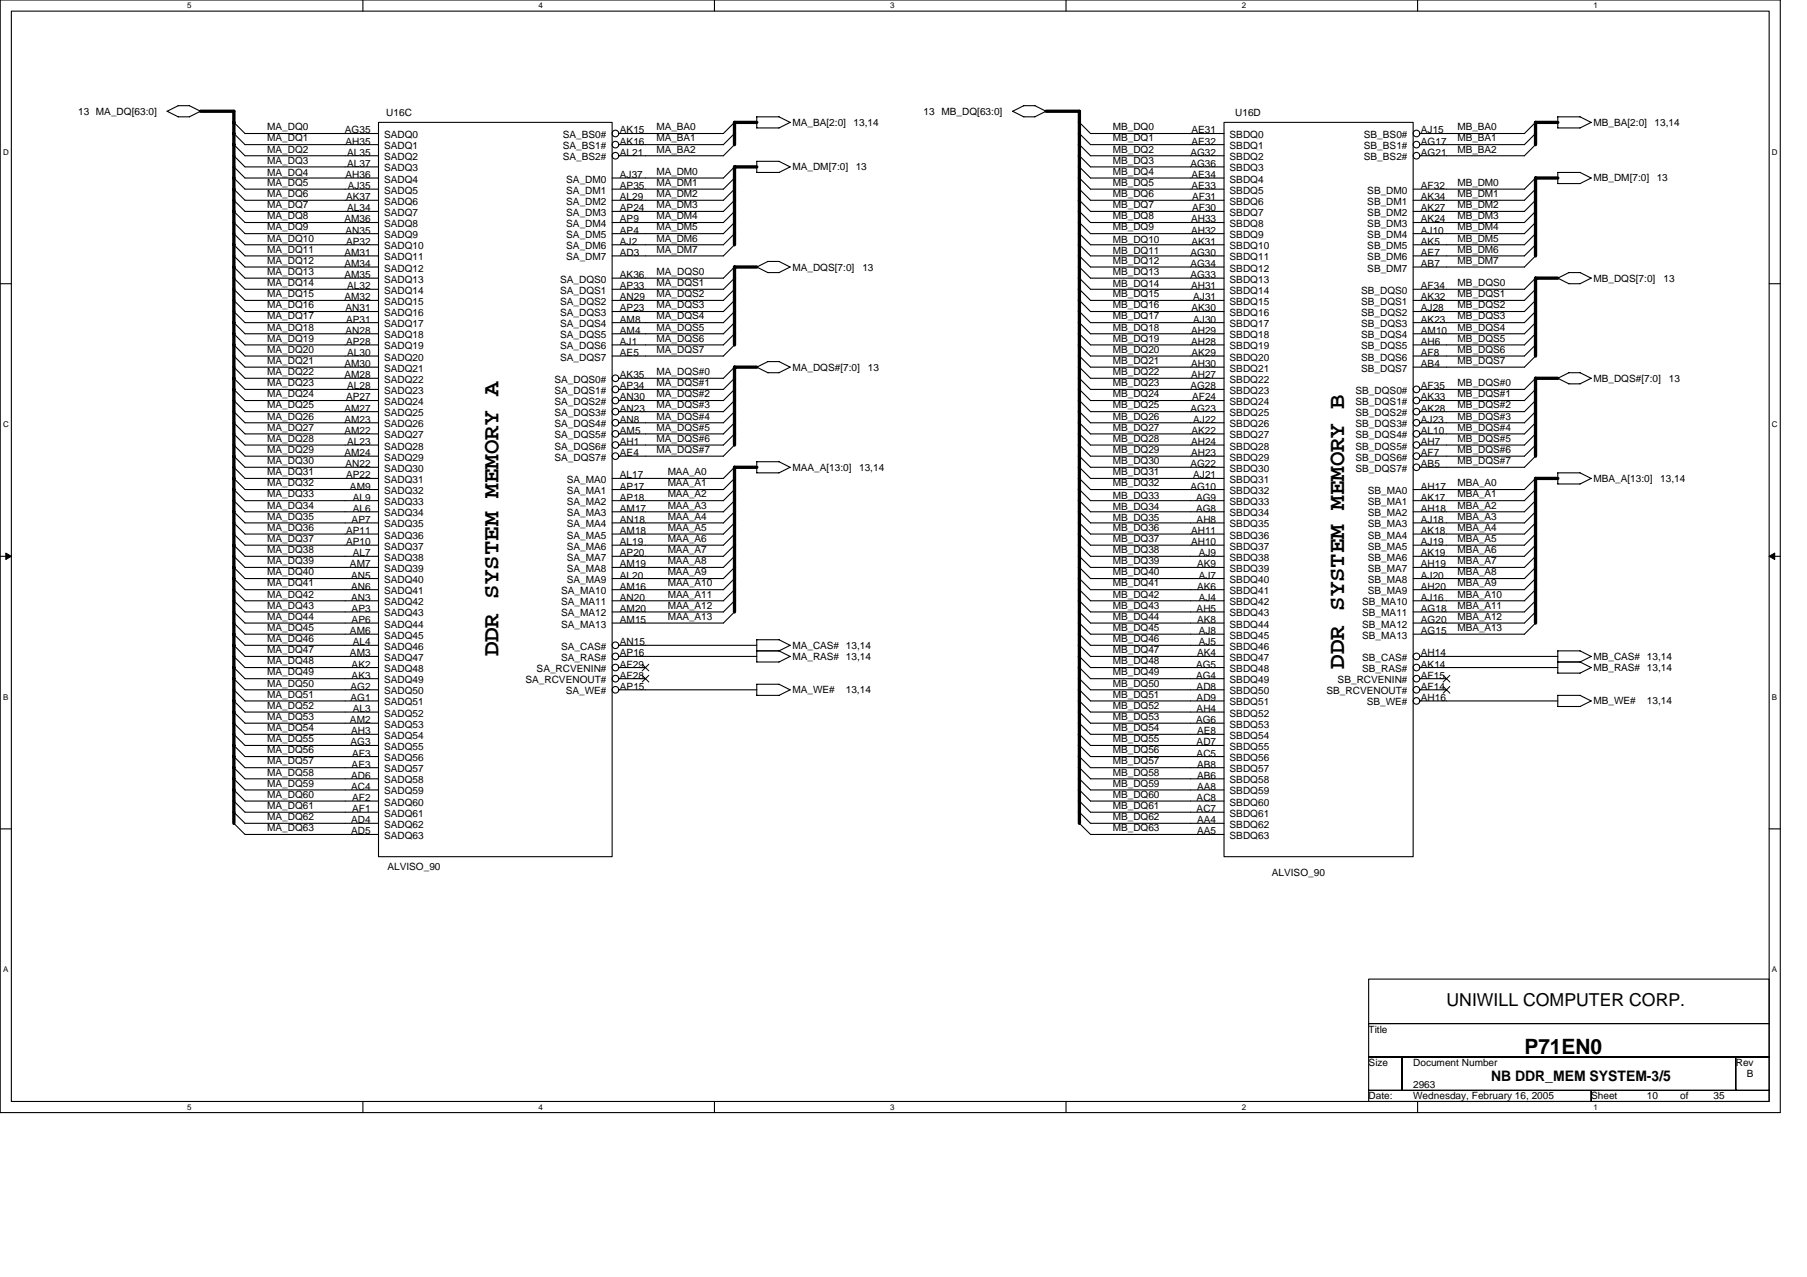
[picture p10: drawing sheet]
<svg xmlns="http://www.w3.org/2000/svg" width="297mm" height="210mm" viewBox="0 0 297 210" stroke-linecap="round" stroke-linejoin="round" font-family="sans-serif">
<defs><g id="words">
<g font-size="3.8">
<text x="81.9" y="107.9" transform="rotate(-90 81.9 107.9)">DDR SYSTEM MEMORY A</text>
<text x="220.9" y="109.9" transform="rotate(-90 220.9 109.9)">DDR SYSTEM MEMORY B</text>
</g>
<text font-size="3.5" x="250.6" y="173.2">P71EN0</text>
<text font-size="2.9" x="237.8" y="165.4">UNIWILL COMPUTER CORP.</text>
<text font-size="2.4" x="245.1" y="177.7">NB DDR_MEM SYSTEM-3/5</text>
<g font-size="1.6">
<text x="12.8" y="18.9">13 MA_DQ[63:0]</text>
<text x="43.9" y="23.2">MA_DQ1</text>
<text x="43.9" y="21.4">MA_DQ0</text>
<text x="56.7" y="21.9">AG35</text>
<text x="56.8" y="23.8">AH35</text>
<text x="63.1" y="22.7">SADQ0</text>
<text x="63.5" y="19">U16C</text>
<text x="92.5" y="22.7">SA_BS0#</text>
<text x="101.9" y="21.9">AK15</text>
<text x="101.9" y="23.8">AK16</text>
<text x="107.9" y="23.2">MA_BA1</text>
<text x="107.9" y="21.4">MA_BA0</text>
<text x="130.3" y="20.7">MA_BA[2:0]</text>
<text x="140.3" y="20.7">13,14</text>
<text x="151.8" y="18.9">13 MB_DQ[63:0]</text>
<text x="182.9" y="21.4">MB_DQ0</text>
<text x="182.9" y="23.2">MB_DQ1</text>
<text x="195.9" y="21.9">AE31</text>
<text x="195.9" y="23.8">AE32</text>
<text x="202.1" y="22.7">SBDQ0</text>
<text x="203" y="19">U16D</text>
<text x="224.2" y="22.7">SB_BS0#</text>
<text x="233.6" y="21.9">AJ15</text>
<text x="233.6" y="23.8">AG17</text>
<text x="239.6" y="21.4">MB_BA0</text>
<text x="239.6" y="23.2">MB_BA1</text>
<text x="261.9" y="20.7">MB_BA[2:0]</text>
<text x="272" y="20.7">13,14</text>
<text x="43.9" y="26.9">MA_DQ3</text>
<text x="43.9" y="25.1">MA_DQ2</text>
<text x="43.9" y="28.9">MA_DQ4</text>
<text x="56.8" y="29.3">AH36</text>
<text x="57.1" y="25.6">AL35</text>
<text x="57.1" y="27.4">AL37</text>
<text x="63.1" y="24.5">SADQ1</text>
<text x="63.1" y="26.3">SADQ2</text>
<text x="63.1" y="28.2">SADQ3</text>
<text x="92.5" y="24.5">SA_BS1#</text>
<text x="92.5" y="26.3">SA_BS2#</text>
<text x="101.9" y="25.6">AL21</text>
<text x="101.9" y="29.3">AJ37</text>
<text x="107.9" y="28.7">MA_DM0</text>
<text x="107.9" y="25.1">MA_BA2</text>
<text x="130.3" y="28">MA_DM[7:0]</text>
<text x="140.7" y="28">13</text>
<text x="182.9" y="28.7">MB_DQ4</text>
<text x="182.9" y="26.9">MB_DQ3</text>
<text x="182.9" y="25.1">MB_DQ2</text>
<text x="195.7" y="25.6">AG32</text>
<text x="195.7" y="27.4">AG36</text>
<text x="195.9" y="29.3">AE34</text>
<text x="202.1" y="24.5">SBDQ1</text>
<text x="202.1" y="26.3">SBDQ2</text>
<text x="202.1" y="28.2">SBDQ3</text>
<text x="224.2" y="24.5">SB_BS1#</text>
<text x="224.2" y="26.3">SB_BS2#</text>
<text x="233.6" y="25.6">AG21</text>
<text x="239.6" y="25.1">MB_BA2</text>
<text x="261.9" y="29.8">MB_DM[7:0]</text>
<text x="272.3" y="29.8">13</text>
<text x="43.9" y="30.6">MA_DQ5</text>
<text x="43.9" y="32.4">MA_DQ6</text>
<text x="43.9" y="34.2">MA_DQ7</text>
<text x="56.9" y="32.9">AK37</text>
<text x="57.1" y="34.7">AL34</text>
<text x="57.2" y="31.1">AJ35</text>
<text x="63.1" y="30">SADQ4</text>
<text x="63.1" y="31.8">SADQ5</text>
<text x="63.1" y="33.7">SADQ6</text>
<text x="63.1" y="35.5">SADQ7</text>
<text x="93.1" y="30">SA_DM0</text>
<text x="93.1" y="31.8">SA_DM1</text>
<text x="93.1" y="33.7">SA_DM2</text>
<text x="93.1" y="35.5">SA_DM3</text>
<text x="101.9" y="31.1">AP35</text>
<text x="101.9" y="32.9">AL29</text>
<text x="101.9" y="34.7">AP24</text>
<text x="107.9" y="30.6">MA_DM1</text>
<text x="107.9" y="32.4">MA_DM2</text>
<text x="107.9" y="34.2">MA_DM3</text>
<text x="182.9" y="32.4">MB_DQ6</text>
<text x="182.9" y="30.6">MB_DQ5</text>
<text x="182.9" y="34.2">MB_DQ7</text>
<text x="195.9" y="31.1">AE33</text>
<text x="196" y="32.9">AF31</text>
<text x="196" y="34.7">AF30</text>
<text x="202.1" y="30">SBDQ4</text>
<text x="202.1" y="31.8">SBDQ5</text>
<text x="202.1" y="33.7">SBDQ6</text>
<text x="202.1" y="35.5">SBDQ7</text>
<text x="224.8" y="31.8">SB_DM0</text>
<text x="224.8" y="33.7">SB_DM1</text>
<text x="224.8" y="35.5">SB_DM2</text>
<text x="233.6" y="31.1">AF32</text>
<text x="233.6" y="32.9">AK34</text>
<text x="233.6" y="34.7">AK27</text>
<text x="239.6" y="32.4">MB_DM1</text>
<text x="239.6" y="30.6">MB_DM0</text>
<text x="239.6" y="34.2">MB_DM2</text>
<text x="43.9" y="36">MA_DQ8</text>
<text x="43.9" y="37.9">MA_DQ9</text>
<text x="43.9" y="39.7">MA_DQ10</text>
<text x="43.9" y="41.5">MA_DQ11</text>
<text x="56.6" y="36.6">AM36</text>
<text x="56.8" y="38.4">AN35</text>
<text x="56.9" y="40.2">AP32</text>
<text x="63.1" y="37.3">SADQ8</text>
<text x="63.1" y="39.1">SADQ9</text>
<text x="63.1" y="41">SADQ10</text>
<text x="93.1" y="37.3">SA_DM4</text>
<text x="93.1" y="39.2">SA_DM5</text>
<text x="93.1" y="41">SA_DM6</text>
<text x="101.9" y="36.6">AP9</text>
<text x="101.9" y="38.4">AP4</text>
<text x="101.9" y="40.2">AJ2</text>
<text x="107.9" y="36">MA_DM4</text>
<text x="107.9" y="41.5">MA_DM7</text>
<text x="107.9" y="39.7">MA_DM6</text>
<text x="107.9" y="37.9">MA_DM5</text>
<text x="182.9" y="37.9">MB_DQ9</text>
<text x="182.9" y="39.9">MB_DQ10</text>
<text x="182.9" y="36">MB_DQ8</text>
<text x="182.9" y="41.7">MB_DQ11</text>
<text x="195.8" y="36.6">AH33</text>
<text x="195.8" y="38.4">AH32</text>
<text x="195.9" y="40.2">AK31</text>
<text x="202.1" y="37.3">SBDQ8</text>
<text x="202.1" y="39.1">SBDQ9</text>
<text x="202.1" y="41">SBDQ10</text>
<text x="224.8" y="37.3">SB_DM3</text>
<text x="224.8" y="39.2">SB_DM4</text>
<text x="224.8" y="41">SB_DM5</text>
<text x="233.6" y="36.6">AK24</text>
<text x="233.6" y="38.4">AJ10</text>
<text x="233.6" y="40.2">AK5</text>
<text x="239.6" y="41.5">MB_DM6</text>
<text x="239.6" y="39.7">MB_DM5</text>
<text x="239.6" y="36.1">MB_DM3</text>
<text x="239.6" y="37.9">MB_DM4</text>
<text x="43.9" y="47">MA_DQ14</text>
<text x="43.9" y="45.2">MA_DQ13</text>
<text x="43.9" y="43.4">MA_DQ12</text>
<text x="56.6" y="42.1">AM31</text>
<text x="56.6" y="43.9">AM34</text>
<text x="56.6" y="45.7">AM35</text>
<text x="57.1" y="47.5">AL32</text>
<text x="63.1" y="42.8">SADQ11</text>
<text x="63.1" y="44.6">SADQ12</text>
<text x="63.1" y="46.5">SADQ13</text>
<text x="92.1" y="46.5">SA_DQS0</text>
<text x="93.1" y="42.8">SA_DM7</text>
<text x="101.9" y="42.1">AD3</text>
<text x="101.9" y="45.7">AK36</text>
<text x="101.9" y="47.5">AP33</text>
<text x="107.9" y="45.2">MA_DQS0</text>
<text x="107.9" y="47">MA_DQS1</text>
<text x="130.3" y="44.5">MA_DQS[7:0]</text>
<text x="141.8" y="44.5">13</text>
<text x="182.9" y="45.2">MB_DQ13</text>
<text x="182.9" y="47.2">MB_DQ14</text>
<text x="182.9" y="43.4">MB_DQ12</text>
<text x="195.7" y="42.1">AG30</text>
<text x="195.7" y="43.9">AG34</text>
<text x="195.7" y="45.7">AG33</text>
<text x="195.8" y="47.5">AH31</text>
<text x="202.1" y="42.8">SBDQ11</text>
<text x="202.1" y="44.6">SBDQ12</text>
<text x="202.1" y="46.5">SBDQ13</text>
<text x="224.8" y="42.8">SB_DM6</text>
<text x="224.8" y="44.6">SB_DM7</text>
<text x="233.6" y="42.1">AE7</text>
<text x="233.6" y="43.9">AB7</text>
<text x="233.6" y="47.5">AF34</text>
<text x="239.6" y="47">MB_DQS0</text>
<text x="239.6" y="43.4">MB_DM7</text>
<text x="261.9" y="46.3">MB_DQS[7:0]</text>
<text x="273.4" y="46.3">13</text>
<text x="43.9" y="48.9">MA_DQ15</text>
<text x="43.9" y="52.5">MA_DQ17</text>
<text x="43.9" y="50.7">MA_DQ16</text>
<text x="56.6" y="49.4">AM32</text>
<text x="56.8" y="51.2">AN31</text>
<text x="56.9" y="53">AP31</text>
<text x="63.1" y="51.9">SADQ16</text>
<text x="63.1" y="48.3">SADQ14</text>
<text x="63.1" y="50.1">SADQ15</text>
<text x="63.1" y="53.8">SADQ17</text>
<text x="92.1" y="48.3">SA_DQS1</text>
<text x="92.1" y="50.1">SA_DQS2</text>
<text x="92.1" y="52">SA_DQS3</text>
<text x="92.1" y="53.8">SA_DQS4</text>
<text x="101.9" y="49.4">AN29</text>
<text x="101.9" y="51.2">AP23</text>
<text x="101.9" y="53">AM8</text>
<text x="107.9" y="52.5">MA_DQS4</text>
<text x="107.9" y="48.9">MA_DQS2</text>
<text x="107.9" y="50.7">MA_DQS3</text>
<text x="182.9" y="48.9">MB_DQ15</text>
<text x="182.9" y="52.5">MB_DQ17</text>
<text x="182.9" y="50.7">MB_DQ16</text>
<text x="195.9" y="51.2">AK30</text>
<text x="196.2" y="49.4">AJ31</text>
<text x="196.2" y="53">AJ30</text>
<text x="202.1" y="48.3">SBDQ14</text>
<text x="202.1" y="50.1">SBDQ15</text>
<text x="202.1" y="52">SBDQ16</text>
<text x="202.1" y="53.8">SBDQ17</text>
<text x="223.7" y="48.3">SB_DQS0</text>
<text x="223.7" y="50.1">SB_DQS1</text>
<text x="223.7" y="52">SB_DQS2</text>
<text x="223.7" y="53.8">SB_DQS3</text>
<text x="233.6" y="49.4">AK32</text>
<text x="233.6" y="51.2">AJ28</text>
<text x="233.6" y="53">AK23</text>
<text x="239.6" y="52.5">MB_DQS3</text>
<text x="239.6" y="50.7">MB_DQS2</text>
<text x="239.6" y="48.9">MB_DQS1</text>
<text x="43.9" y="56.2">MA_DQ19</text>
<text x="43.9" y="59.8">MA_DQ21</text>
<text x="43.9" y="54.3">MA_DQ18</text>
<text x="43.9" y="58">MA_DQ20</text>
<text x="56.8" y="54.9">AN28</text>
<text x="56.9" y="56.7">AP28</text>
<text x="57.1" y="58.5">AL30</text>
<text x="63.1" y="55.6">SADQ18</text>
<text x="63.1" y="57.4">SADQ19</text>
<text x="63.1" y="59.3">SADQ20</text>
<text x="92.1" y="55.6">SA_DQS5</text>
<text x="92.1" y="57.4">SA_DQS6</text>
<text x="92.1" y="59.3">SA_DQS7</text>
<text x="101.9" y="54.9">AM4</text>
<text x="101.9" y="56.7">AJ1</text>
<text x="101.9" y="58.5">AE5</text>
<text x="107.9" y="54.3">MA_DQS5</text>
<text x="107.9" y="58">MA_DQS7</text>
<text x="107.9" y="56.2">MA_DQS6</text>
<text x="182.9" y="59.8">MB_DQ21</text>
<text x="182.9" y="54.3">MB_DQ18</text>
<text x="182.9" y="58">MB_DQ20</text>
<text x="182.9" y="56.2">MB_DQ19</text>
<text x="195.8" y="54.9">AH29</text>
<text x="195.8" y="56.7">AH28</text>
<text x="195.9" y="58.5">AK29</text>
<text x="202.1" y="55.6">SBDQ18</text>
<text x="202.1" y="57.4">SBDQ19</text>
<text x="202.1" y="59.3">SBDQ20</text>
<text x="223.7" y="55.6">SB_DQS4</text>
<text x="223.7" y="57.4">SB_DQS5</text>
<text x="223.7" y="59.3">SB_DQS6</text>
<text x="233.6" y="54.9">AM10</text>
<text x="233.6" y="56.7">AH6</text>
<text x="233.6" y="58.5">AF8</text>
<text x="239.6" y="59.8">MB_DQS7</text>
<text x="239.6" y="58">MB_DQS6</text>
<text x="239.6" y="54.3">MB_DQS4</text>
<text x="239.6" y="56.2">MB_DQS5</text>
<text x="43.9" y="61.7">MA_DQ22</text>
<text x="43.9" y="65.3">MA_DQ24</text>
<text x="43.9" y="63.5">MA_DQ23</text>
<text x="56.6" y="60.3">AM30</text>
<text x="56.6" y="62.2">AM28</text>
<text x="56.9" y="65.8">AP27</text>
<text x="57.1" y="64">AL28</text>
<text x="63.1" y="61.1">SADQ21</text>
<text x="63.1" y="62.9">SADQ22</text>
<text x="63.1" y="64.8">SADQ23</text>
<text x="91.1" y="62.9">SA_DQS0#</text>
<text x="91.1" y="64.8">SA_DQS1#</text>
<text x="101.9" y="62.2">AK35</text>
<text x="101.9" y="64">AP34</text>
<text x="101.9" y="65.8">AN30</text>
<text x="107.9" y="61.7">MA_DQS#0</text>
<text x="107.9" y="63.5">MA_DQS#1</text>
<text x="107.9" y="65.3">MA_DQS#2</text>
<text x="130.3" y="60.9">MA_DQS#[7:0]</text>
<text x="142.7" y="60.9">13</text>
<text x="182.9" y="63.5">MB_DQ23</text>
<text x="182.9" y="61.7">MB_DQ22</text>
<text x="182.9" y="65.3">MB_DQ24</text>
<text x="195.7" y="64">AG28</text>
<text x="195.8" y="60.3">AH30</text>
<text x="195.8" y="62.2">AH27</text>
<text x="196" y="65.8">AF24</text>
<text x="202.1" y="61.1">SBDQ21</text>
<text x="202.1" y="62.9">SBDQ22</text>
<text x="202.1" y="64.8">SBDQ23</text>
<text x="222.8" y="64.8">SB_DQS0#</text>
<text x="223.7" y="61.1">SB_DQS7</text>
<text x="233.6" y="60.3">AB4</text>
<text x="233.6" y="64">AF35</text>
<text x="233.6" y="65.8">AK33</text>
<text x="239.6" y="63.5">MB_DQS#0</text>
<text x="239.6" y="65.3">MB_DQS#1</text>
<text x="261.9" y="62.8">MB_DQS#[7:0]</text>
<text x="274.3" y="62.8">13</text>
<text x="43.9" y="69">MA_DQ26</text>
<text x="43.9" y="70.8">MA_DQ27</text>
<text x="43.9" y="67.1">MA_DQ25</text>
<text x="56.6" y="67.7">AM27</text>
<text x="56.6" y="69.5">AM23</text>
<text x="56.6" y="71.3">AM22</text>
<text x="63.1" y="66.6">SADQ24</text>
<text x="63.1" y="68.4">SADQ25</text>
<text x="63.1" y="70.2">SADQ26</text>
<text x="91.1" y="66.6">SA_DQS2#</text>
<text x="91.1" y="68.4">SA_DQS3#</text>
<text x="91.1" y="70.2">SA_DQS4#</text>
<text x="101.9" y="67.7">AN23</text>
<text x="101.9" y="69.5">AN8</text>
<text x="101.9" y="71.3">AM5</text>
<text x="107.9" y="67.1">MA_DQS#3</text>
<text x="107.9" y="69">MA_DQS#4</text>
<text x="107.9" y="70.8">MA_DQS#5</text>
<text x="182.9" y="67.1">MB_DQ25</text>
<text x="182.9" y="69">MB_DQ26</text>
<text x="182.9" y="70.8">MB_DQ27</text>
<text x="195.7" y="67.7">AG23</text>
<text x="195.9" y="71.3">AK22</text>
<text x="196.2" y="69.5">AJ22</text>
<text x="202.1" y="66.6">SBDQ24</text>
<text x="202.1" y="68.4">SBDQ25</text>
<text x="202.1" y="70.2">SBDQ26</text>
<text x="222.8" y="66.6">SB_DQS1#</text>
<text x="222.8" y="68.4">SB_DQS2#</text>
<text x="222.8" y="70.2">SB_DQS3#</text>
<text x="233.6" y="67.7">AK28</text>
<text x="233.6" y="69.5">AJ23</text>
<text x="233.6" y="71.3">AL10</text>
<text x="239.6" y="70.8">MB_DQS#4</text>
<text x="239.6" y="67.1">MB_DQS#2</text>
<text x="239.6" y="69">MB_DQS#3</text>
<text x="43.9" y="74.5">MA_DQ29</text>
<text x="43.9" y="72.6">MA_DQ28</text>
<text x="43.9" y="76.3">MA_DQ30</text>
<text x="56.6" y="75">AM24</text>
<text x="56.8" y="76.8">AN22</text>
<text x="57.1" y="73.1">AL23</text>
<text x="63.1" y="72.1">SADQ27</text>
<text x="63.1" y="73.9">SADQ28</text>
<text x="63.1" y="75.7">SADQ29</text>
<text x="63.1" y="77.6">SADQ30</text>
<text x="91.1" y="72.1">SA_DQS5#</text>
<text x="91.1" y="73.9">SA_DQS6#</text>
<text x="91.1" y="75.7">SA_DQS7#</text>
<text x="101.9" y="73.1">AH1</text>
<text x="101.9" y="75">AE4</text>
<text x="107.9" y="72.6">MA_DQS#6</text>
<text x="107.9" y="74.5">MA_DQS#7</text>
<text x="130.3" y="77.4">MAA_A[13:0]</text>
<text x="141.2" y="77.4">13,14</text>
<text x="182.9" y="74.5">MB_DQ29</text>
<text x="182.9" y="76.3">MB_DQ30</text>
<text x="182.9" y="72.6">MB_DQ28</text>
<text x="195.7" y="76.8">AG22</text>
<text x="195.8" y="73.1">AH24</text>
<text x="195.8" y="75">AH23</text>
<text x="202.1" y="72.1">SBDQ27</text>
<text x="202.1" y="73.9">SBDQ28</text>
<text x="202.1" y="75.7">SBDQ29</text>
<text x="202.1" y="77.6">SBDQ30</text>
<text x="222.8" y="72.1">SB_DQS4#</text>
<text x="222.8" y="73.9">SB_DQS5#</text>
<text x="222.8" y="75.7">SB_DQS6#</text>
<text x="222.8" y="77.6">SB_DQS7#</text>
<text x="233.6" y="73.1">AH7</text>
<text x="233.6" y="75">AF7</text>
<text x="233.6" y="76.8">AB5</text>
<text x="239.6" y="76.3">MB_DQS#7</text>
<text x="239.6" y="74.5">MB_DQS#6</text>
<text x="239.6" y="72.6">MB_DQS#5</text>
<text x="43.9" y="83.6">MA_DQ34</text>
<text x="43.9" y="81.8">MA_DQ33</text>
<text x="43.9" y="79.9">MA_DQ32</text>
<text x="43.9" y="78.1">MA_DQ31</text>
<text x="56.9" y="78.6">AP22</text>
<text x="57.5" y="80.5">AM9</text>
<text x="58" y="82.3">AL9</text>
<text x="63.1" y="79.4">SADQ31</text>
<text x="63.1" y="81.2">SADQ32</text>
<text x="63.1" y="83">SADQ33</text>
<text x="93.2" y="79.4">SA_MA0</text>
<text x="93.2" y="81.2">SA_MA1</text>
<text x="93.2" y="83">SA_MA2</text>
<text x="101.9" y="78.6">AL17</text>
<text x="101.9" y="80.5">AP17</text>
<text x="101.9" y="82.3">AP18</text>
<text x="109.8" y="83.6">MAA_A3</text>
<text x="109.8" y="81.8">MAA_A2</text>
<text x="109.8" y="78.1">MAA_A0</text>
<text x="109.8" y="79.9">MAA_A1</text>
<text x="182.9" y="78.1">MB_DQ31</text>
<text x="182.9" y="82">MB_DQ33</text>
<text x="182.9" y="83.8">MB_DQ34</text>
<text x="182.9" y="79.9">MB_DQ32</text>
<text x="195.7" y="80.5">AG10</text>
<text x="196.2" y="78.6">AJ21</text>
<text x="196.6" y="82.3">AG9</text>
<text x="202.1" y="79.4">SBDQ31</text>
<text x="202.1" y="81.2">SBDQ32</text>
<text x="202.1" y="83">SBDQ33</text>
<text x="224.8" y="81.2">SB_MA0</text>
<text x="224.8" y="83">SB_MA1</text>
<text x="233.6" y="80.5">AH17</text>
<text x="233.6" y="82.3">AK17</text>
<text x="239.6" y="83.6">MBA_A2</text>
<text x="239.6" y="79.9">MBA_A0</text>
<text x="239.6" y="81.8">MBA_A1</text>
<text x="261.9" y="79.2">MBA_A[13:0]</text>
<text x="272.9" y="79.2">13,14</text>
<text x="43.9" y="89.1">MA_DQ37</text>
<text x="43.9" y="87.3">MA_DQ36</text>
<text x="43.9" y="85.4">MA_DQ35</text>
<text x="56.9" y="87.8">AP11</text>
<text x="56.9" y="89.6">AP10</text>
<text x="57.8" y="85.9">AP7</text>
<text x="58" y="84.1">AL6</text>
<text x="63.1" y="84.9">SADQ34</text>
<text x="63.1" y="86.7">SADQ35</text>
<text x="63.1" y="88.5">SADQ36</text>
<text x="93.2" y="84.9">SA_MA3</text>
<text x="93.2" y="86.7">SA_MA4</text>
<text x="93.2" y="88.5">SA_MA5</text>
<text x="101.9" y="84.1">AM17</text>
<text x="101.9" y="85.9">AN18</text>
<text x="101.9" y="87.8">AM18</text>
<text x="101.9" y="89.6">AL19</text>
<text x="109.8" y="89.1">MAA_A6</text>
<text x="109.8" y="85.4">MAA_A4</text>
<text x="109.8" y="87.3">MAA_A5</text>
<text x="182.9" y="89.1">MB_DQ37</text>
<text x="182.9" y="87.3">MB_DQ36</text>
<text x="182.9" y="85.6">MB_DQ35</text>
<text x="195.8" y="87.8">AH11</text>
<text x="195.8" y="89.6">AH10</text>
<text x="196.6" y="84.1">AG8</text>
<text x="196.7" y="85.9">AH8</text>
<text x="202.1" y="84.9">SBDQ34</text>
<text x="202.1" y="86.7">SBDQ35</text>
<text x="202.1" y="88.5">SBDQ36</text>
<text x="224.8" y="84.9">SB_MA2</text>
<text x="224.8" y="86.7">SB_MA3</text>
<text x="224.8" y="88.5">SB_MA4</text>
<text x="233.6" y="84.1">AH18</text>
<text x="233.6" y="85.9">AJ18</text>
<text x="233.6" y="87.8">AK18</text>
<text x="233.6" y="89.6">AJ19</text>
<text x="239.6" y="89.1">MBA_A5</text>
<text x="239.6" y="85.4">MBA_A3</text>
<text x="239.6" y="87.3">MBA_A4</text>
<text x="43.9" y="92.7">MA_DQ39</text>
<text x="43.9" y="90.9">MA_DQ38</text>
<text x="43.9" y="94.6">MA_DQ40</text>
<text x="57.5" y="93.3">AM7</text>
<text x="57.7" y="95.1">AN5</text>
<text x="58" y="91.4">AL7</text>
<text x="63.1" y="90.4">SADQ37</text>
<text x="63.1" y="92.2">SADQ38</text>
<text x="63.1" y="94">SADQ39</text>
<text x="63.1" y="95.8">SADQ40</text>
<text x="93.2" y="90.4">SA_MA6</text>
<text x="93.2" y="92.2">SA_MA7</text>
<text x="93.2" y="94">SA_MA8</text>
<text x="93.2" y="95.8">SA_MA9</text>
<text x="101.9" y="91.4">AP20</text>
<text x="101.9" y="93.3">AM19</text>
<text x="101.9" y="95.1">AL20</text>
<text x="109.8" y="90.9">MAA_A7</text>
<text x="109.8" y="92.7">MAA_A8</text>
<text x="109.8" y="94.6">MAA_A9</text>
<text x="182.9" y="92.7">MB_DQ39</text>
<text x="182.9" y="90.9">MB_DQ38</text>
<text x="182.9" y="94.6">MB_DQ40</text>
<text x="196.8" y="93.3">AK9</text>
<text x="197.1" y="91.4">AJ9</text>
<text x="197.1" y="95.1">AJ7</text>
<text x="202.1" y="90.4">SBDQ37</text>
<text x="202.1" y="92.2">SBDQ38</text>
<text x="202.1" y="94">SBDQ39</text>
<text x="202.1" y="95.8">SBDQ40</text>
<text x="224.8" y="90.4">SB_MA5</text>
<text x="224.8" y="92.2">SB_MA6</text>
<text x="224.8" y="94">SB_MA7</text>
<text x="224.8" y="95.8">SB_MA8</text>
<text x="233.6" y="91.4">AK19</text>
<text x="233.6" y="93.3">AH19</text>
<text x="233.6" y="95.1">AJ20</text>
<text x="239.6" y="92.7">MBA_A7</text>
<text x="239.6" y="94.6">MBA_A8</text>
<text x="239.6" y="90.9">MBA_A6</text>
<text x="43.9" y="96.4">MA_DQ41</text>
<text x="43.9" y="101.9">MA_DQ44</text>
<text x="43.9" y="100.1">MA_DQ43</text>
<text x="43.9" y="98.2">MA_DQ42</text>
<text x="57.7" y="96.9">AN6</text>
<text x="57.7" y="98.7">AN3</text>
<text x="57.8" y="100.6">AP3</text>
<text x="63.1" y="97.7">SADQ41</text>
<text x="63.1" y="99.5">SADQ42</text>
<text x="63.1" y="101.3">SADQ43</text>
<text x="92.3" y="97.7">SA_MA10</text>
<text x="92.3" y="99.5">SA_MA11</text>
<text x="92.3" y="101.3">SA_MA12</text>
<text x="101.9" y="96.9">AM16</text>
<text x="101.9" y="98.7">AN20</text>
<text x="101.9" y="100.6">AM20</text>
<text x="109.8" y="98.2">MAA_A11</text>
<text x="109.8" y="96.4">MAA_A10</text>
<text x="109.8" y="100.1">MAA_A12</text>
<text x="109.8" y="101.9">MAA_A13</text>
<text x="182.9" y="96.4">MB_DQ41</text>
<text x="182.9" y="98.2">MB_DQ42</text>
<text x="182.9" y="101.9">MB_DQ44</text>
<text x="182.9" y="100.1">MB_DQ43</text>
<text x="196.7" y="100.6">AH5</text>
<text x="196.8" y="96.9">AK6</text>
<text x="197.1" y="98.7">AJ4</text>
<text x="202.1" y="97.7">SBDQ41</text>
<text x="202.1" y="99.5">SBDQ42</text>
<text x="202.1" y="101.3">SBDQ43</text>
<text x="223.9" y="99.5">SB_MA10</text>
<text x="223.9" y="101.3">SB_MA11</text>
<text x="224.8" y="97.7">SB_MA9</text>
<text x="233.6" y="96.9">AH20</text>
<text x="233.6" y="98.7">AJ16</text>
<text x="233.6" y="100.6">AG18</text>
<text x="239.6" y="98.2">MBA_A10</text>
<text x="239.6" y="100.1">MBA_A11</text>
<text x="239.6" y="96.4">MBA_A9</text>
<text x="239.6" y="101.9">MBA_A12</text>
<text x="43.9" y="103.7">MA_DQ45</text>
<text x="43.9" y="107.4">MA_DQ47</text>
<text x="43.9" y="105.5">MA_DQ46</text>
<text x="57.5" y="104.2">AM6</text>
<text x="57.5" y="107.9">AM3</text>
<text x="57.8" y="102.4">AP6</text>
<text x="58" y="106.1">AL4</text>
<text x="63.1" y="103.2">SADQ44</text>
<text x="63.1" y="105">SADQ45</text>
<text x="63.1" y="106.8">SADQ46</text>
<text x="92.3" y="103.2">SA_MA13</text>
<text x="92.3" y="106.8">SA_CAS#</text>
<text x="101.9" y="102.4">AM15</text>
<text x="101.9" y="106.1">AN15</text>
<text x="101.9" y="107.9">AP16</text>
<text x="130.3" y="106.6">MA_CAS# 13,14</text>
<text x="182.9" y="107.4">MB_DQ47</text>
<text x="182.9" y="103.7">MB_DQ45</text>
<text x="182.9" y="105.5">MB_DQ46</text>
<text x="196.8" y="102.4">AK8</text>
<text x="196.8" y="107.9">AK4</text>
<text x="197.1" y="104.2">AJ8</text>
<text x="197.1" y="106.1">AJ5</text>
<text x="202.1" y="103.2">SBDQ44</text>
<text x="202.1" y="105">SBDQ45</text>
<text x="202.1" y="106.8">SBDQ46</text>
<text x="223.9" y="103.2">SB_MA12</text>
<text x="223.9" y="105">SB_MA13</text>
<text x="233.6" y="102.4">AG20</text>
<text x="233.6" y="104.2">AG15</text>
<text x="233.6" y="107.9">AH14</text>
<text x="239.6" y="103.7">MBA_A13</text>
<text x="43.9" y="111">MA_DQ49</text>
<text x="43.9" y="109.2">MA_DQ48</text>
<text x="43.9" y="112.9">MA_DQ50</text>
<text x="57.6" y="113.4">AG2</text>
<text x="57.8" y="109.7">AK2</text>
<text x="57.8" y="111.6">AK3</text>
<text x="63.1" y="108.6">SADQ47</text>
<text x="63.1" y="110.5">SADQ48</text>
<text x="63.1" y="112.3">SADQ49</text>
<text x="86.4" y="112.3">SA_RCVENOUT#</text>
<text x="88.2" y="110.5">SA_RCVENIN#</text>
<text x="92.3" y="108.6">SA_RAS#</text>
<text x="101.9" y="109.7">AF29</text>
<text x="101.9" y="111.6">AF28</text>
<text x="101.9" y="113.4">AP15</text>
<text x="130.3" y="108.5">MA_RAS# 13,14</text>
<text x="130.3" y="114">MA_WE#</text>
<text x="139" y="114">13,14</text>
<text x="182.9" y="111">MB_DQ49</text>
<text x="182.9" y="112.9">MB_DQ50</text>
<text x="182.9" y="109.2">MB_DQ48</text>
<text x="196.6" y="109.7">AG5</text>
<text x="196.6" y="111.6">AG4</text>
<text x="196.7" y="113.4">AD8</text>
<text x="202.1" y="108.6">SBDQ47</text>
<text x="202.1" y="110.5">SBDQ48</text>
<text x="202.1" y="112.3">SBDQ49</text>
<text x="219.9" y="112.3">SB_RCVENIN#</text>
<text x="223.9" y="108.6">SB_CAS#</text>
<text x="223.9" y="110.5">SB_RAS#</text>
<text x="233.6" y="109.7">AK14</text>
<text x="233.6" y="111.6">AF15</text>
<text x="233.6" y="113.4">AF14</text>
<text x="261.9" y="110.3">MB_RAS# 13,14</text>
<text x="261.9" y="108.5">MB_CAS# 13,14</text>
<text x="43.9" y="116.5">MA_DQ52</text>
<text x="43.9" y="114.7">MA_DQ51</text>
<text x="43.9" y="118.3">MA_DQ53</text>
<text x="57.5" y="118.9">AM2</text>
<text x="57.6" y="115.2">AG1</text>
<text x="58" y="117">AL3</text>
<text x="63.1" y="114.1">SADQ50</text>
<text x="63.1" y="116">SADQ51</text>
<text x="63.1" y="117.8">SADQ52</text>
<text x="63.1" y="119.6">SADQ53</text>
<text x="93" y="114.1">SA_WE#</text>
<text x="182.9" y="118.3">MB_DQ53</text>
<text x="182.9" y="116.5">MB_DQ52</text>
<text x="182.9" y="114.7">MB_DQ51</text>
<text x="196.6" y="118.9">AG6</text>
<text x="196.7" y="115.2">AD9</text>
<text x="196.7" y="117">AH4</text>
<text x="202.1" y="114.1">SBDQ50</text>
<text x="202.1" y="116">SBDQ51</text>
<text x="202.1" y="117.8">SBDQ52</text>
<text x="202.1" y="119.6">SBDQ53</text>
<text x="218" y="114.1">SB_RCVENOUT#</text>
<text x="224.7" y="116">SB_WE#</text>
<text x="233.6" y="115.2">AH16</text>
<text x="261.9" y="115.8">MB_WE#</text>
<text x="270.7" y="115.8">13,14</text>
<text x="43.9" y="123.8">MA_DQ56</text>
<text x="43.9" y="120.2">MA_DQ54</text>
<text x="43.9" y="125.7">MA_DQ57</text>
<text x="43.9" y="122">MA_DQ55</text>
<text x="57.6" y="122.5">AG3</text>
<text x="57.7" y="120.7">AH3</text>
<text x="57.9" y="124.4">AF3</text>
<text x="63.1" y="121.4">SADQ54</text>
<text x="63.1" y="123.3">SADQ55</text>
<text x="63.1" y="125.1">SADQ56</text>
<text x="182.9" y="122">MB_DQ55</text>
<text x="182.9" y="120.2">MB_DQ54</text>
<text x="182.9" y="125.7">MB_DQ57</text>
<text x="182.9" y="123.8">MB_DQ56</text>
<text x="196.7" y="122.5">AD7</text>
<text x="196.7" y="124.4">AC5</text>
<text x="196.8" y="120.7">AE8</text>
<text x="202.1" y="121.4">SBDQ54</text>
<text x="202.1" y="123.3">SBDQ55</text>
<text x="202.1" y="125.1">SBDQ56</text>
<text x="43.9" y="129.3">MA_DQ59</text>
<text x="43.9" y="127.5">MA_DQ58</text>
<text x="43.9" y="131.1">MA_DQ60</text>
<text x="57.7" y="128">AD6</text>
<text x="57.7" y="129.8">AC4</text>
<text x="57.8" y="126.2">AE3</text>
<text x="57.9" y="131.7">AF2</text>
<text x="63.1" y="126.9">SADQ57</text>
<text x="63.1" y="128.8">SADQ58</text>
<text x="63.1" y="130.6">SADQ59</text>
<text x="182.9" y="127.5">MB_DQ58</text>
<text x="182.9" y="131.1">MB_DQ60</text>
<text x="182.9" y="129.3">MB_DQ59</text>
<text x="196.7" y="131.7">AC8</text>
<text x="196.8" y="126.2">AB8</text>
<text x="196.8" y="128">AB6</text>
<text x="196.8" y="129.8">AA8</text>
<text x="202.1" y="126.9">SBDQ57</text>
<text x="202.1" y="128.8">SBDQ58</text>
<text x="202.1" y="130.6">SBDQ59</text>
<text x="43.9" y="134.8">MA_DQ62</text>
<text x="43.9" y="133">MA_DQ61</text>
<text x="43.9" y="136.6">MA_DQ63</text>
<text x="57.7" y="135.3">AD4</text>
<text x="57.7" y="137.2">AD5</text>
<text x="57.9" y="133.5">AF1</text>
<text x="63.1" y="132.4">SADQ60</text>
<text x="63.1" y="134.2">SADQ61</text>
<text x="63.1" y="136.1">SADQ62</text>
<text x="63.1" y="137.9">SADQ63</text>
<text x="182.9" y="136.6">MB_DQ63</text>
<text x="182.9" y="133">MB_DQ61</text>
<text x="182.9" y="134.8">MB_DQ62</text>
<text x="196.7" y="133.5">AC7</text>
<text x="196.8" y="135.3">AA4</text>
<text x="196.8" y="137.2">AA5</text>
<text x="202.1" y="132.4">SBDQ60</text>
<text x="202.1" y="134.2">SBDQ61</text>
<text x="202.1" y="136.1">SBDQ62</text>
<text x="202.1" y="137.9">SBDQ63</text>
<text x="63.7" y="143">ALVISO_90</text>
<text x="209.1" y="143.9">ALVISO_90</text>
<text x="225" y="169.7">Title</text>
<text x="225" y="175.2">Size</text>
<text x="232.3" y="175.2">Document Number</text>
<text x="232.3" y="178.9">2963</text>
<text x="285.3" y="175.2">Rev</text>
<text x="287.2" y="177.1">B</text>
<text x="225" y="180.7">Date:</text>
<text x="232.3" y="180.7">Wednesday, February 16, 2005</text>
<text x="261.6" y="180.7">Sheet</text>
<text x="270.7" y="180.7">10</text>
<text x="276.2" y="180.7">of</text>
<text x="281.7" y="180.7">35</text>
</g>
<g font-size="1.3">
<text x="30.8" y="1.4">5</text>
<text x="88.5" y="1.4">4</text>
<text x="146.3" y="1.4">3</text>
<text x="204.1" y="1.4">2</text>
<text x="261.9" y="1.4">1</text>
<text x=".5" y="25.4">D</text>
<text x="291.3" y="25.4">D</text>
<text x=".5" y="70.2">C</text>
<text x="291.3" y="70.2">C</text>
<text x=".5" y="115">B</text>
<text x="291.3" y="115">B</text>
<text x=".5" y="159.8">A</text>
<text x="291.3" y="159.8">A</text>
<text x="30.8" y="182.4">5</text>
<text x="88.5" y="182.4">4</text>
<text x="146.3" y="182.4">3</text>
<text x="204.1" y="182.4">2</text>
<text x="261.9" y="182.4">1</text>
</g>
</g></defs>
<path d="M0 0h292.6v182.9h-292.6zM1.9 1.8h288.9v179.3h-288.9z" fill="none" stroke="#000" stroke-width=".18"/>
<g fill="#fff">
<path d="M30.8 .2h.7v1.4h-.7z"/>
<path d="M30.8 181.2h.7v1.5h-.7z"/>
</g>
<path d="M59.7 0v1.8M59.7 181.1v1.8" fill="none" stroke="#000" stroke-width=".18"/>
<g fill="#fff">
<path d="M88.5 .2h.8v1.4h-.8z"/>
<path d="M88.5 181.2h.8v1.5h-.8z"/>
</g>
<path d="M117.4 0v1.8M117.4 181.1v1.8" fill="none" stroke="#000" stroke-width=".18"/>
<g fill="#fff">
<path d="M146.3 .2h.8v1.4h-.8z"/>
<path d="M146.3 181.2h.8v1.5h-.8z"/>
</g>
<path d="M175.2 0v1.8M175.2 181.1v1.8" fill="none" stroke="#000" stroke-width=".18"/>
<g fill="#fff">
<path d="M204.1 .2h.8v1.4h-.8z"/>
<path d="M204.1 181.2h.8v1.5h-.8z"/>
</g>
<path d="M233 0v1.8M233 181.1v1.8" fill="none" stroke="#000" stroke-width=".18"/>
<g fill="#fff">
<path d="M261.9 .2h.8v1.4h-.8z"/>
<path d="M261.9 181.2h.8v1.5h-.8z"/>
<path d="M.5 24.2h.9v1.5h-.9z"/>
<path d="M291.3 24.2h.9v1.5h-.9z"/>
<path d="M.5 69h.9v1.5h-.9z"/>
<path d="M291.3 69h.9v1.5h-.9z"/>
</g>
<path d="M0 46.6h1.9M290.8 46.6h1.8" fill="none" stroke="#000" stroke-width=".18"/>
<g fill="#fff">
<path d="M.5 113.8h.9v1.5h-.9z"/>
<path d="M291.3 113.8h.9v1.5h-.9z"/>
</g>
<path d="M0 91.4h1.9M290.8 91.4h1.8" fill="none" stroke="#000" stroke-width=".18"/>
<path d="M1 90.9l.9 .5-.9 .6zM290.8 91.4l.9-.5v1.1z" fill="#000" stroke="#000" stroke-width=".16"/>
<g fill="#fff">
<path d="M.5 158.6h.9v1.5h-.9z"/>
<path d="M291.3 158.6h.9v1.5h-.9z"/>
</g>
<g fill="none" stroke="#000" stroke-width=".18">
<path d="M31.1 19.2l1.9-.9-1.9-.9h-1.8l-1.8 .9 1.8 .9h1.8M124.4 19.2h3.7l1.8 .9-1.9 .9h-3.6zM170.1 17.4l1.9 .9-1.9 .9h-1.8l-1.8-.9M170.1 17.4h-1.8l-1.8 .9M256.1 19.2h3.6l1.9 .9-1.9 .9h-3.6zM38.4 20.1l1.9 1.8h21.9M38.4 21.9l1.9 1.9h21.9M38.4 23.8l1.9 1.8h21.9M38.4 25.6l1.9 1.8h21.9M38.4 27.4l1.9 1.9h21.9M38.4 29.3l1.9 1.8h21.9M38.4 31.1l1.9 1.8h21.9"/>
<path d="M38.4 32.9l1.9 1.8h21.9M38.4 34.7l1.9 1.9h21.9M38.4 36.6l1.9 1.8h21.9M38.4 38.4l1.9 1.8h21.9M62.2 20.1h38.4v120.7h-38.4zM100.6 29.3h18.3M100.6 31.1h18.3M100.6 32.9h18.3M100.6 34.7h18.3M100.6 36.6h18.3M100.6 38.4h18.3M101.7 21.9h17.2"/>
<path d="M101.7 23.8h17.2M101.7 25.6h17.2M120.7 31.1l-1.8 1.8M120.7 36.6l-1.8 1.8M120.7 27.4l-1.8 1.9M120.7 32.9l-1.8 1.9M120.7 38.4l-1.8 1.8M120.7 29.3l-1.8 1.8M120.7 34.7l-1.8 1.9M120.7 20.1l-1.8 1.9M120.7 21.9l-1.8 1.9M120.7 23.8l-1.8 1.8"/>
<path d="M124.4 26.5h3.7l1.8 .9-1.9 1-3.6-.1zM177.4 20.1l1.9 1.8h21.9M177.4 21.9l1.9 1.9h21.9M177.4 23.8l1.9 1.8h21.9M177.4 25.6l1.9 1.8h21.9M177.4 27.4l1.9 1.9h21.9M177.4 29.3l1.9 1.8h21.9M177.4 31.1l1.9 1.8h21.9M177.4 32.9l1.9 1.8h21.9M177.4 34.7l1.9 1.9h21.9M177.4 36.6l1.9 1.8h21.9M177.4 38.4l1.9 1.8h21.9"/>
<path d="M201.2 20.1h31.1v120.7h-31.1zM232.3 31.1h18.3M232.3 32.9h18.3M232.3 34.7h18.3M232.3 36.6h18.3M232.3 38.4h18.3M233.4 21.9h17.2M233.4 23.8h17.2M233.4 25.6h17.2M252.4 32.9l-1.8 1.9M252.4 34.7l-1.8 1.9M252.4 23.8l-1.8 1.8"/>
<path d="M252.4 20.1l-1.8 1.9M252.4 31.1l-1.8 1.8M252.4 36.6l-1.8 1.8M252.4 21.9l-1.8 1.9M252.4 38.4l-1.8 1.8M252.4 29.3l-1.8 1.8M256.1 28.3h3.6l1.9 1-1.9 .9h-3.6zM38.4 40.2l1.9 1.9h21.9M38.4 42.1l1.9 1.8h21.9M38.4 43.9l1.9 1.8h21.9M38.4 45.7l1.9 1.8h21.9M38.4 47.5l1.9 1.9h21.9"/>
<path d="M38.4 49.4l1.9 1.8h21.9M38.4 51.2l1.9 1.8h21.9M38.4 53l1.9 1.9h21.9M38.4 54.9l1.9 1.8h21.9M38.4 56.7l1.9 1.8h21.9M38.4 58.5l1.9 1.9h21.9M100.6 40.2h18.3M100.6 42.1h18.3M100.6 45.7h18.3M100.6 47.5h18.3M100.6 49.4h18.3M100.6 51.2h18.3"/>
<path d="M100.6 53h18.3M100.6 54.9h18.3M100.6 56.7h18.3M100.6 58.5h18.3M120.7 47.5l-1.8 1.9M120.7 43.9l-1.8 1.8M120.7 53l-1.8 1.9M120.7 49.4l-1.8 1.8M120.7 45.7l-1.8 1.9M120.7 54.9l-1.8 1.8M120.7 51.2l-1.8 1.8M120.7 40.2l-1.8 1.9"/>
<path d="M120.7 56.7l-1.8 1.8M126.2 43h1.8l1.9 .9-1.8 .9h-1.9l-1.8-.9 1.8-.9M126.2 59.4h1.8l1.9 1M126.2 59.4l-1.8 1 1.8 .9h1.9l1.8-1M177.4 40.2l1.9 1.9h21.9M177.4 42.1l1.9 1.8h21.9M177.4 43.9l1.9 1.8h21.9M177.4 45.7l1.9 1.8h21.9M177.4 47.5l1.9 1.9h21.9M177.4 49.4l1.9 1.8h21.9M177.4 51.2l1.9 1.8h21.9M177.4 53l1.9 1.9h21.9"/>
<path d="M177.4 54.9l1.9 1.8h21.9M177.4 56.7l1.9 1.8h21.9M177.4 58.5l1.9 1.9h21.9M232.3 40.2h18.3M232.3 42.1h18.3M232.3 43.9h18.3M232.3 47.5h18.3M232.3 49.4h18.3M232.3 51.2h18.3M232.3 53h18.3M232.3 54.9h18.3M232.3 56.7h18.3"/>
<path d="M232.3 58.5h18.3M252.4 58.5l-1.8 1.9M252.4 49.4l-1.8 1.8M252.4 45.7l-1.8 1.9M252.4 40.2l-1.8 1.9M252.4 56.7l-1.8 1.8M252.4 54.9l-1.8 1.8M252.4 53l-1.8 1.9M252.4 51.2l-1.8 1.8M252.4 47.5l-1.8 1.9M252.4 42.1l-1.8 1.8M257.9 44.8h1.8l1.9 .9"/>
<path d="M257.9 44.8l-1.8 .9 1.8 .9h1.8l1.9-.9M38.4 60.3l1.9 1.9h21.9M38.4 62.2l1.9 1.8h21.9M38.4 64l1.9 1.8h21.9M38.4 65.8l1.9 1.9h21.9M38.4 67.7l1.9 1.8h21.9M38.4 69.5l1.9 1.8h21.9M38.4 71.3l1.9 1.9h21.9M38.4 73.1l1.9 1.9h21.9M38.4 75l1.9 1.8h21.9M38.4 76.8l1.9 1.8h21.9M38.4 78.6l1.9 1.9h21.9"/>
<path d="M100.6 78.6h18.3M101.7 62.2h17.2M101.7 64h17.2M101.7 65.8h17.2M101.7 67.7h17.2M101.7 69.5h17.2M101.7 71.3h17.2M101.7 73.2h17.2M101.7 75h17.2M120.7 76.8l-1.8 1.8M120.7 78.6l-1.8 1.9M120.7 73.2l-1.8 1.8"/>
<path d="M120.7 64l-1.8 1.8M120.7 60.4l-1.8 1.8M120.7 71.3l-1.8 1.9M120.7 69.5l-1.8 1.8M120.7 67.7l-1.8 1.8M120.7 65.8l-1.8 1.9M120.7 62.2l-1.8 1.8M124.4 75.9h3.7l1.8 .9-1.8 .9h-3.7zM177.4 60.3l1.9 1.9h21.9M177.4 62.2l1.9 1.8h21.9M177.4 64l1.9 1.8h21.9M177.4 65.8l1.9 1.9h21.9"/>
<path d="M177.4 67.7l1.9 1.8h21.9M177.4 69.5l1.9 1.8h21.9M177.4 71.3l1.9 1.9h21.9M177.4 73.1l1.9 1.9h21.9M177.4 75l1.9 1.8h21.9M177.4 76.8l1.9 1.8h21.9M177.4 78.6l1.9 1.9h21.9M232.3 60.4h18.3M233.4 64h17.2M233.4 65.8h17.2M233.4 67.7h17.2M233.4 69.5h17.2"/>
<path d="M233.4 71.3h17.2M233.4 73.2h17.2M233.4 75h17.2M233.4 76.8h17.2M252.4 75l-1.8 1.8M252.4 73.2l-1.8 1.8M252.4 65.8l-1.8 1.9M252.4 78.6l-1.8 1.9M252.4 69.5l-1.8 1.8M252.4 71.3l-1.8 1.9M252.4 67.7l-1.8 1.8M252.4 64l-1.8 1.8"/>
<path d="M252.4 62.2l-1.8 1.8M256.1 77.7h3.6l1.9 .9-1.9 1h-3.6zM257.9 61.3h1.8l1.9 .9-1.9 .9h-1.8l-1.8-.9 1.8-.9M38.4 80.5l1.9 1.8h21.9M38.4 82.3l1.9 1.8h21.9M38.4 84.1l1.9 1.9h21.9M38.4 85.9l1.9 1.9h21.9M38.4 87.8l1.9 1.8h21.9M38.4 89.6l1.9 1.8h21.9M38.4 91.4l1.9 1.9h21.9M38.4 93.3l1.9 1.8h21.9M38.4 95.1l1.9 1.8h21.9"/>
<path d="M38.4 96.9l1.9 1.9h21.9M38.4 98.7l1.9 1.9h21.9M100.6 80.5h18.3M100.6 82.3h18.3M100.6 84.1h18.3M100.6 86h18.3M100.6 87.8h18.3M100.6 89.6h18.3M100.6 91.4h18.3M100.6 93.3h18.3M100.6 95.1h18.3M100.6 96.9h18.3"/>
<path d="M100.6 98.8h18.3M120.7 86l-1.8 1.8M120.7 82.3l-1.8 1.8M120.7 91.4l-1.8 1.9M120.7 96.9l-1.8 1.9M120.7 87.8l-1.8 1.8M120.7 93.3l-1.8 1.8M120.7 98.8l-1.8 1.8M120.7 84.1l-1.8 1.9M120.7 80.5l-1.8 1.8M120.7 89.6l-1.8 1.8M120.7 95.1l-1.8 1.8"/>
<path d="M177.4 80.5l1.9 1.8h21.9M177.4 82.3l1.9 1.8h21.9M177.4 84.1l1.9 1.9h21.9M177.4 85.9l1.9 1.9h21.9M177.4 87.8l1.9 1.8h21.9M177.4 89.6l1.9 1.8h21.9M177.4 91.4l1.9 1.9h21.9M177.4 93.3l1.9 1.8h21.9M177.4 95.1l1.9 1.8h21.9M177.4 96.9l1.9 1.9h21.9M177.4 98.7l1.9 1.9h21.9M232.3 80.5h18.3"/>
<path d="M232.3 82.3h18.3M232.3 84.1h18.3M232.3 86h18.3M232.3 87.8h18.3M232.3 89.6h18.3M232.3 91.4h18.3M232.3 93.3h18.3M232.3 95.1h18.3M232.3 96.9h18.3M232.3 98.8h18.3M252.4 87.8l-1.8 1.8M252.4 82.3l-1.8 1.8"/>
<path d="M252.4 91.4l-1.8 1.9M252.4 93.3l-1.8 1.8M252.4 96.9l-1.8 1.9M252.4 98.8l-1.8 1.8M252.4 86l-1.8 1.8M252.4 84.1l-1.8 1.9M252.4 95.1l-1.8 1.8M252.4 80.5l-1.8 1.8M252.4 89.6l-1.8 1.8M38.4 100.6l1.9 1.8h21.9M38.4 102.4l1.9 1.8h21.9M38.4 104.2l1.9 1.9h21.9"/>
<path d="M38.4 106.1l1.9 1.8h21.9M38.4 107.9l1.9 1.8h21.9M38.4 109.7l1.9 1.9h21.9M38.4 111.6l1.9 1.8h21.9M38.4 113.4l1.9 1.8h21.9M38.4 115.2l1.9 1.8h21.9M38.4 117l1.9 1.9h21.9M38.4 118.9l1.9 1.8h21.9M100.6 100.6h18.3M100.6 102.4h18.3M101.7 106.1h22.7M101.7 107.9h22.7"/>
<path d="M101.7 109.7h4.4M101.7 111.6h4.4M101.7 113.4h22.7M120.7 100.6l-1.8 1.8M124.4 107h3.7M124.4 105.1l3.7 .1 1.8 .9-1.9 .9 1.9 .9-1.8 .9h-3.7zM124.4 112.5h3.7l1.8 .9-1.8 .9h-3.7zM177.4 100.6l1.9 1.8h21.9M177.4 102.4l1.9 1.8h21.9M177.4 104.2l1.9 1.9h21.9M177.4 106.1l1.9 1.8h21.9M177.4 107.9l1.9 1.8h21.9"/>
<path d="M177.4 109.7l1.9 1.9h21.9M177.4 111.6l1.9 1.8h21.9M177.4 113.4l1.9 1.8h21.9M177.4 115.2l1.9 1.8h21.9M177.4 117l1.9 1.9h21.9M177.4 118.9l1.9 1.8h21.9M232.3 100.6h18.3M232.3 102.4h18.3M232.3 104.2h18.3M233.4 107.9h22.7M233.4 109.7h22.7M233.4 111.6h4.4"/>
<path d="M233.4 113.4h4.4M233.4 115.2h22.7M252.4 102.4l-1.8 1.8M252.4 100.6l-1.8 1.8M256.1 108.8h3.6M256.1 107h3.6l1.9 .9-1.9 .9 1.9 .9-1.9 .9h-3.6zM256.1 114.3h3.6l1.9 .9-1.9 .9h-3.6zM0 136.2h1.9M38.4 120.7l1.9 1.8h21.9M38.4 122.5l1.9 1.9h21.9M38.4 124.4l1.9 1.8h21.9M38.4 126.2l1.9 1.8h21.9"/>
<path d="M38.4 128l1.9 1.8h21.9M38.4 129.8l1.9 1.9h21.9M38.4 131.7l1.9 1.8h21.9M38.4 133.5l1.9 1.8h21.9M38.4 135.3l1.9 1.9h21.9M177.4 120.7l1.9 1.8h21.9M177.4 122.5l1.9 1.9h21.9M177.4 124.4l1.9 1.8h21.9M177.4 126.2l1.9 1.8h21.9M177.4 128l1.9 1.8h21.9M177.4 129.8l1.9 1.9h21.9M177.4 131.7l1.9 1.8h21.9"/>
<path d="M177.4 133.5l1.9 1.8h21.9M177.4 135.3l1.9 1.9h21.9M290.8 136.2h1.8M225 173.7h5.5v5.5h-5.5zM225 179.2h36.6v1.9h-36.6zM225 160.9h65.8v7.3h-65.8zM225 168.2h65.8v5.5h-65.8zM230.5 173.7h54.8v5.5h-54.8zM261.6 179.2h29.2v1.9h-29.2zM285.3 173.7h5.5v5.5h-5.5z"/>
<circle cx="101.2" cy="25.6" r=".54"/>
<circle cx="101.2" cy="21.9" r=".54"/>
<circle cx="101.2" cy="23.8" r=".54"/>
<circle cx="232.8" cy="25.6" r=".54"/>
<circle cx="232.8" cy="21.9" r=".54"/>
<circle cx="232.8" cy="23.8" r=".54"/>
<circle cx="101.2" cy="62.2" r=".54"/>
<circle cx="101.2" cy="75" r=".54"/>
<circle cx="101.2" cy="65.8" r=".54"/>
<circle cx="101.2" cy="73.1" r=".54"/>
<circle cx="101.2" cy="64" r=".54"/>
<circle cx="101.2" cy="67.7" r=".54"/>
<circle cx="101.2" cy="69.5" r=".54"/>
<circle cx="101.2" cy="71.3" r=".54"/>
<circle cx="232.8" cy="76.8" r=".54"/>
<circle cx="232.8" cy="65.8" r=".54"/>
<circle cx="232.8" cy="75" r=".54"/>
<circle cx="232.8" cy="64" r=".54"/>
<circle cx="232.8" cy="67.7" r=".54"/>
<circle cx="232.8" cy="69.5" r=".54"/>
<circle cx="232.8" cy="73.1" r=".54"/>
<circle cx="232.8" cy="71.3" r=".54"/>
<circle cx="101.2" cy="109.7" r=".54"/>
<circle cx="101.2" cy="111.6" r=".54"/>
<circle cx="101.2" cy="113.4" r=".54"/>
<circle cx="101.2" cy="106.1" r=".54"/>
<circle cx="101.2" cy="107.9" r=".54"/>
<circle cx="232.8" cy="111.6" r=".54"/>
<circle cx="232.8" cy="115.2" r=".54"/>
<circle cx="232.8" cy="109.7" r=".54"/>
<circle cx="232.8" cy="113.4" r=".54"/>
<circle cx="232.8" cy="107.9" r=".54"/>
</g>
<path d="M105.6 109.2l1.1 1.1M105.6 111l1.1 1.1M106.7 109.2l-1.1 1.1M106.7 111l-1.1 1.1M237.2 111l1.1 1.1M237.2 112.8l1.1 1.1M238.3 111l-1.1 1.1M238.3 112.8l-1.1 1.1" fill="none" stroke="#000" stroke-width=".16"/>
<g fill="none" stroke="#000" stroke-width=".55">
<path d="M33 18.3h5.5M38.4 18.3v117M171.9 18.3h5.5v117M124.4 20.1h-3.7v3.7M124.4 27.4h-3.7v12.8M256.1 20.1h-3.7v3.7M256.1 29.3h-3.7v12.8M124.4 43.9h-3.7v12.8M256.1 45.7h-3.7v12.8M124.4 60.4h-3.7v12.8M124.4 76.8h-3.7v23.8M256.1 62.2h-3.7v12.8"/>
<path d="M256.1 78.6h-3.7v23.8"/>
</g>
<use href="#words"/>
</svg>
